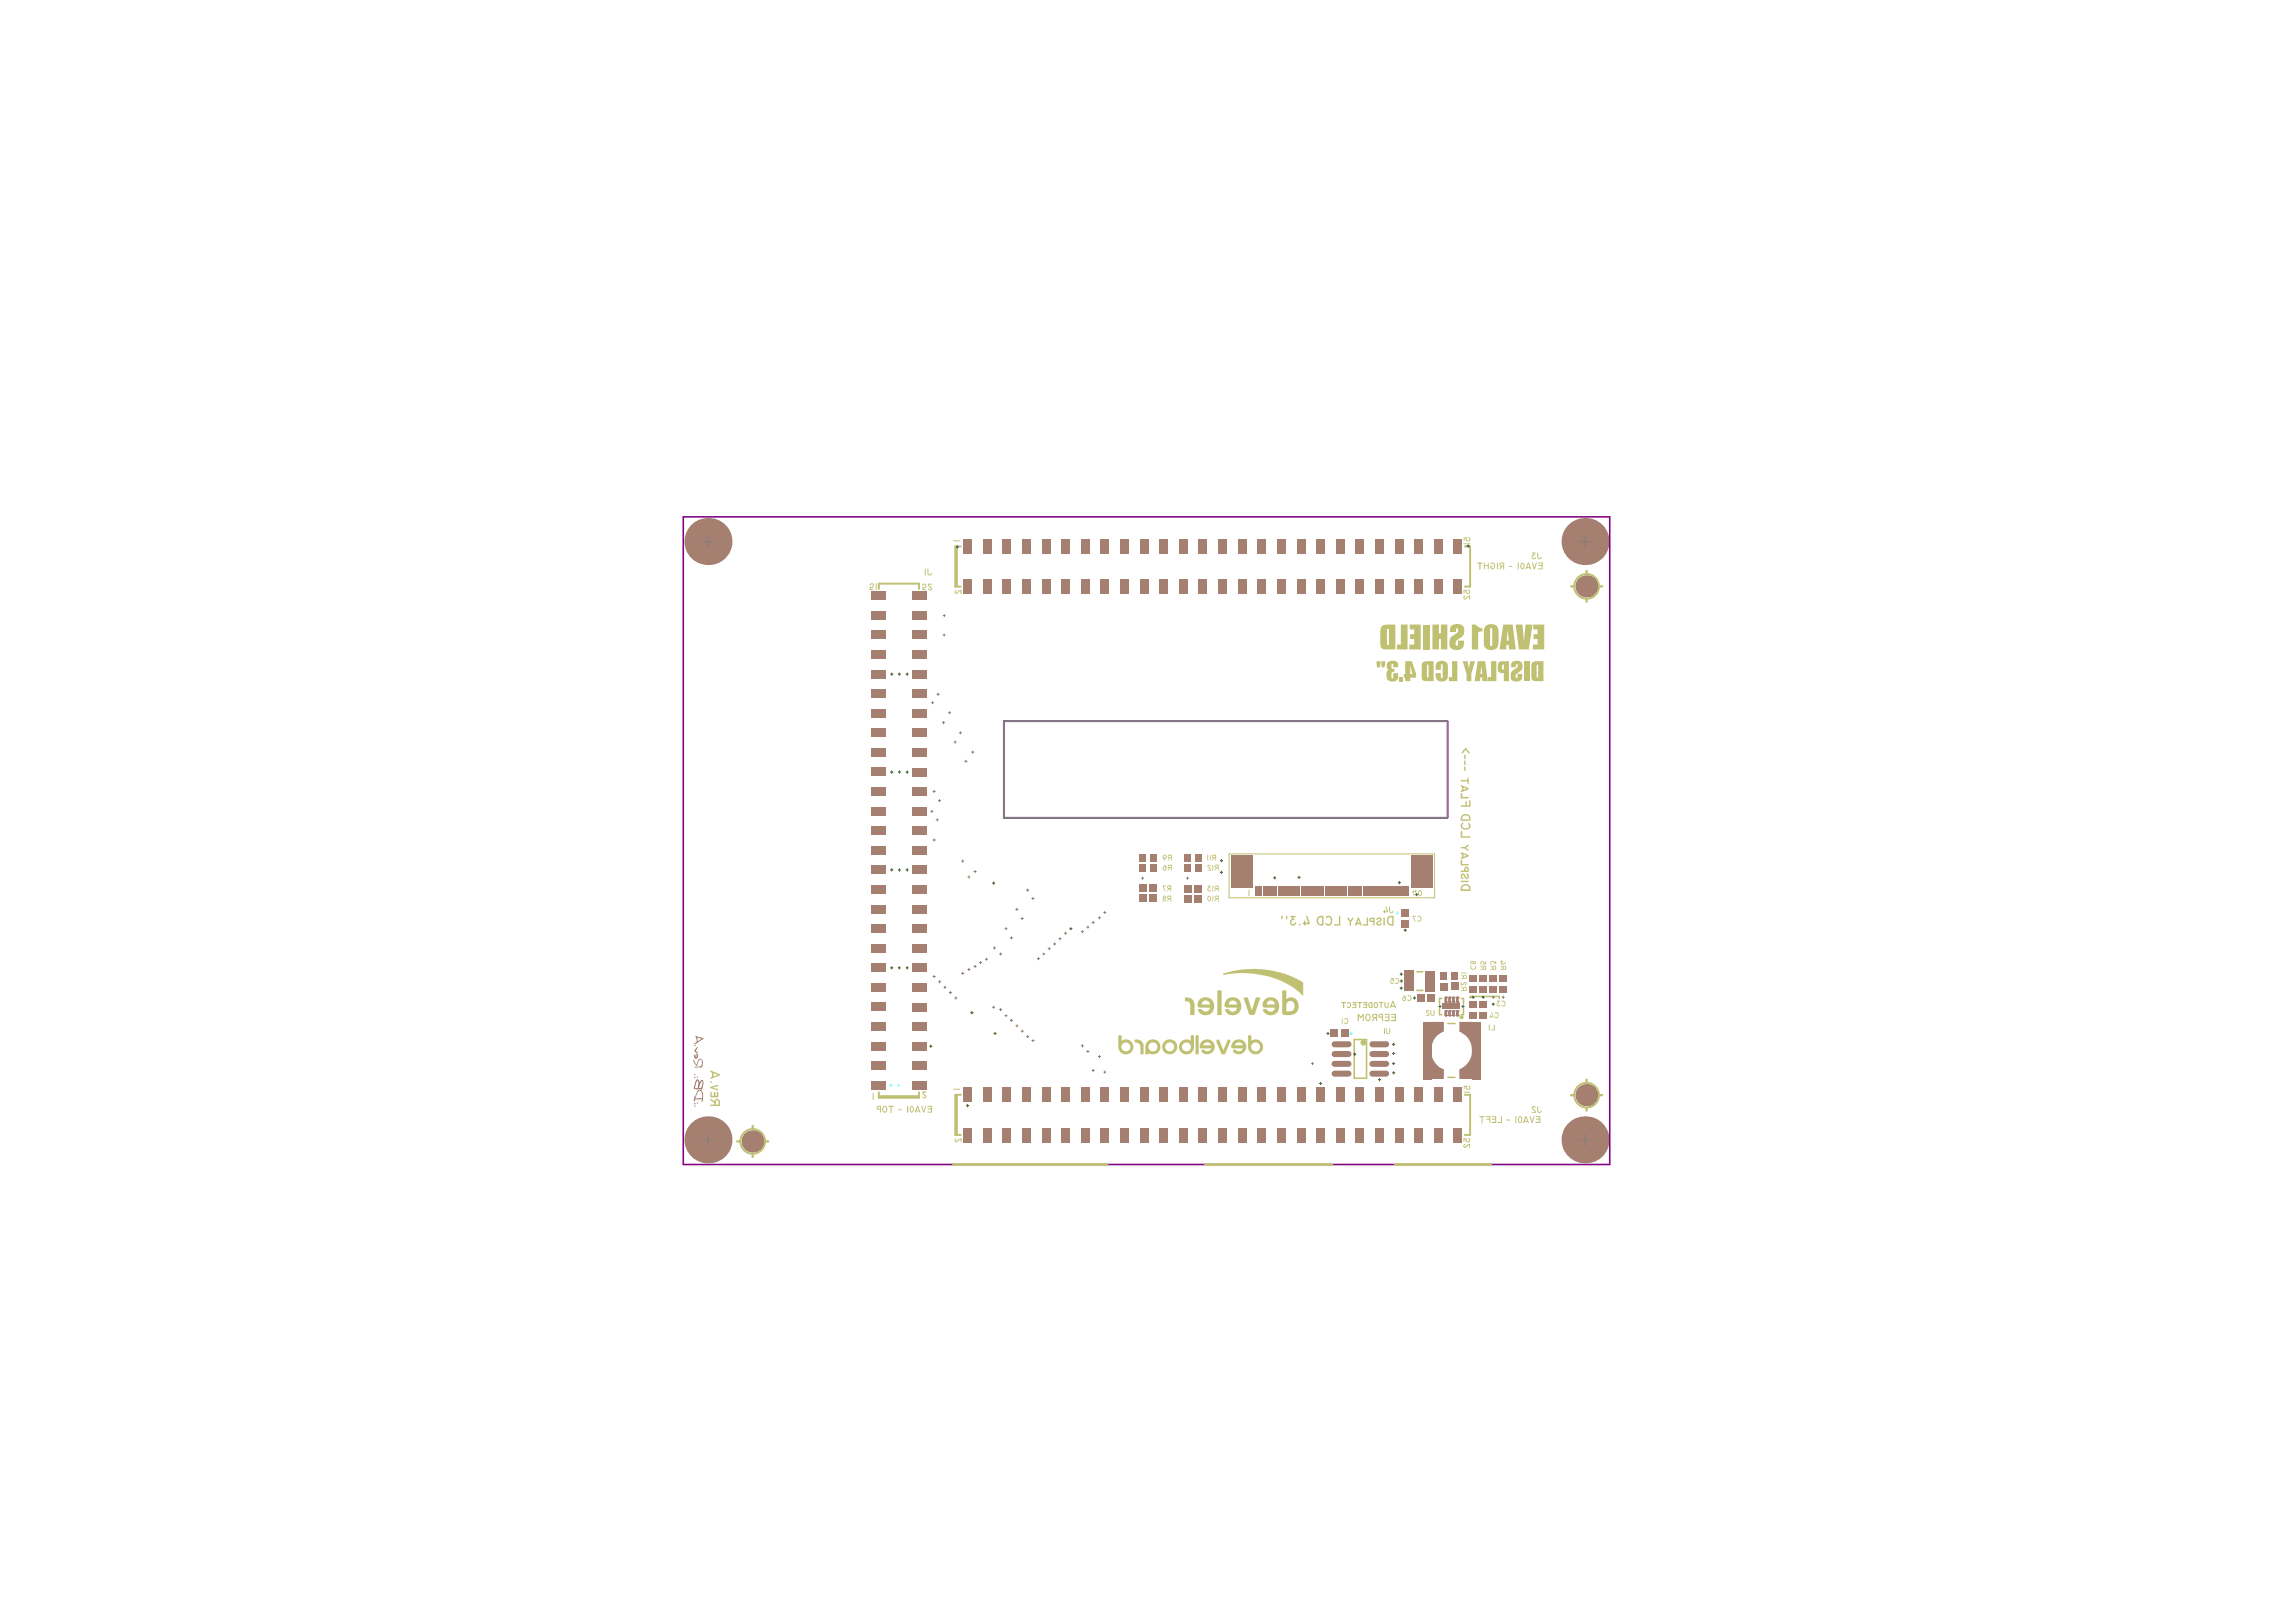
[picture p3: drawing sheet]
<svg xmlns="http://www.w3.org/2000/svg" width="297mm" height="210mm" viewBox="0 0 297 210" stroke-linecap="round" stroke-linejoin="round" font-family="sans-serif">
<g fill="#a57f6f">
<path d="M190.4 135.9h.1v3.7h-1.7v-1.2a2.78 2.78 0 0 0 1.6-2.5z"/>
<path d="M185 135.9h.1a2.82 2.82 0 0 0 1.7 2.5v1.2h-1.8z"/>
<path d="M185.1 132.2h1.7v1.2a2.7 2.7 0 0 0-1.7 2.6h-.1z"/>
<path d="M188.8 132.2h1.7v3.8h-.1a2.83 2.83 0 0 0-.7-1.9l-.9-.6z"/>
</g>
<path d="M129.9 93.3h57.4v12.5h-57.4z" fill="none" stroke="#808080" stroke-width=".13"/>
<g fill="#a57f6f">
<path d="M89.7 137.1l.4 .7 .3-.7a.38 .38 0 0 1 .5 0 .38 .38 0 0 1 0 .5v.4l-.2 .2h-.1v-.1l-.8 .1v-.1l.9-.1 .1-.3v-.4a.2 .2 0 0 0-.2-.2 .2 .2 0 0 0-.2 .2l-.3 .7-.3-.4z"/>
<path d="M90.1 135.6l.2-.1-.2 .3a.18 .18 0 0 0-.1 .2 .18 .18 0 0 0 .2 .2h.1l-.1 .1-.3-.1a.22 .22 0 0 1-.1-.3 .22 .22 0 0 1 .2-.2z"/>
<path d="M90.2 142.8a.08 .08 0 0 0 .1 0 .08 .08 0 0 0-.1 0zM89.8 142.8a.1 .1 0 0 0 .2 0 .1 .1 0 0 0-.2 0z"/>
<path d="M90.3 141.1l-.4 .8v-.1l-.1 .5a.12 .12 0 0 0-.1 .1 .12 .12 0 0 0 .1 .1 .12 .12 0 0 0 .1-.1v-.1l.9-.1-.1 .3 .1 .1 .1-.1v-1.1l-.2-.4zM90 141.4v.2zM90.4 141.2l.2-.1 .2 .2v.9l-.1-.1h-.7l.2-.6z"/>
<path d="M90 139.8l-.2 1.1h.8a.14 .14 0 0 0 .2 .2 .12 .12 0 0 0 .1-.2l.1-.6v-.5h-.2l-.3 .3-.2-.4zM90.8 139.9h.1v.2l-.2 .7h-.2l.1-.5zM90.2 139.9v-.1l.2 .2-.1 .8h-.4z"/>
<path d="M90.1 139.4a.1 .1 0 0 0 .2 0 .1 .1 0 0 0-.2 0zM89.8 139.4a.1 .1 0 0 0 .2 0 .1 .1 0 0 0-.2 0z"/>
<path d="M89.8 136.5v.4a.25 .25 0 0 0 .4 .1 .25 .25 0 0 0 .1-.3 .19 .19 0 0 0 0-.3 .19 .19 0 0 0-.3 .1l-.1 .3zM90.1 136.5h.1l-.1 .3z"/>
<path d="M90 134.1l.1 .7-.3 .3 .1 .1 1.1-.7-.2-.2-.7-.3zM90.2 134.3l.4 .1a.1 .1 0 0 1 .1 0 .1 .1 0 0 1 0 .1 .1 .1 0 0 1-.1 0l-.4 .2z"/>
<circle cx="89.9" cy="143.1" r=".1"/>
<circle cx="89.9" cy="139.1" r=".1"/>
<circle cx="89.9" cy="135.3" r=".09"/>
<circle cx="91.6" cy="147.5" r="3"/>
<circle cx="205.1" cy="147.5" r="3"/>
<circle cx="91.6" cy="70.1" r="3"/>
<circle cx="205.1" cy="70.1" r="3"/>
</g>
<g fill="#a57f6f">
<path d="M124.6 145.9h1.1v1.9h-1.1z" fill-rule="evenodd"/>
<path d="M124.6 75h1.1v1.9h-1.1z" fill-rule="evenodd"/>
<path d="M127.2 145.9h1.1v1.9h-1.1z" fill-rule="evenodd"/>
<path d="M127.2 75h1.1v1.9h-1.1z" fill-rule="evenodd"/>
<path d="M134.8 145.9h1.1v1.9h-1.1z" fill-rule="evenodd"/>
<path d="M134.8 75h1.1v1.9h-1.1z" fill-rule="evenodd"/>
<path d="M137.3 145.9h1.1v1.9h-1.1z" fill-rule="evenodd"/>
<path d="M137.3 75h1.1v1.9h-1.1z" fill-rule="evenodd"/>
<path d="M144.9 145.9h1.1v1.9h-1.1z" fill-rule="evenodd"/>
<path d="M144.9 75h1.1v1.9h-1.1z" fill-rule="evenodd"/>
<path d="M147.5 145.9h1.1v1.9h-1.1z" fill-rule="evenodd"/>
<path d="M147.4 115.8h.9v1h-.9z" fill-rule="evenodd"/>
<path d="M147.4 114.5h.9v1h-.9z" fill-rule="evenodd"/>
<path d="M147.4 111.8h.9v1h-.9z" fill-rule="evenodd"/>
<path d="M147.5 75h1.1v1.9h-1.1z" fill-rule="evenodd"/>
<path d="M148.8 115.8h.9v1h-.9z" fill-rule="evenodd"/>
<path d="M148.8 114.5h.9v1h-.9z" fill-rule="evenodd"/>
<path d="M148.8 111.8h.8v1h-.8z" fill-rule="evenodd"/>
<path d="M153.2 115.8h.9v1h-.9z" fill-rule="evenodd"/>
<path d="M153.2 114.5h.9v1h-.9z" fill-rule="evenodd"/>
<path d="M153.2 111.8h.9v1h-.9z" fill-rule="evenodd"/>
<path d="M155.1 145.9h1.1v1.9h-1.1z" fill-rule="evenodd"/>
<path d="M155.1 75h1.1v1.9h-1.1z" fill-rule="evenodd"/>
<path d="M157.6 145.9h1.1v1.9h-1.1z" fill-rule="evenodd"/>
<path d="M157.6 75h1.1v1.9h-1.1z" fill-rule="evenodd"/>
<path d="M165.2 145.9h1.1v1.9h-1.1z" fill-rule="evenodd"/>
<path d="M165.2 75h1.1v1.9h-1.1z" fill-rule="evenodd"/>
<path d="M167.8 145.9h1.1v1.9h-1.1z" fill-rule="evenodd"/>
<path d="M167.8 75h1.1v1.9h-1.1z" fill-rule="evenodd"/>
<path d="M175.4 145.9h1.1v1.9h-1.1z" fill-rule="evenodd"/>
<path d="M175.4 75h1.1v1.9h-1.1z" fill-rule="evenodd"/>
<path d="M177.9 145.9h1.1v1.9h-1.1z" fill-rule="evenodd"/>
<path d="M177.9 75h1.1v1.9h-1.1z" fill-rule="evenodd"/>
<path d="M181.3 117.7h1v.9h-1z" fill-rule="evenodd"/>
<path d="M183.3 128.7h1v.9h-1z" fill-rule="evenodd"/>
<path d="M185.5 145.9h1.1v1.9h-1.1z" fill-rule="evenodd"/>
<path d="M186.9 130.9l.1-.1 .2 .1v.5l-.1 .1-.2-.1z" fill-rule="evenodd"/>
</g>
<path d="M187 131.4h.1M187 130.8h.1M187.1 131.4h.1M187.1 130.8h.1" fill="none" stroke="#a57f6f" stroke-width=".23"/>
<g fill="#a57f6f">
<path d="M186.3 125.8h.9v1h-.9z" fill-rule="evenodd"/>
<path d="M185.5 75h1.1v1.9h-1.1z" fill-rule="evenodd"/>
<path d="M188.1 145.9h1.1v1.9h-1.1z" fill-rule="evenodd"/>
<path d="M187.3 130.9l.2-.1 .2 .1v.5l-.1 .1-.3-.1z" fill-rule="evenodd"/>
</g>
<path d="M187.5 131.4h.1M187.5 130.8h.1M187.6 131.4h.1M187.6 130.8h.1" fill="none" stroke="#a57f6f" stroke-width=".23"/>
<path d="M187.9 130.9l.1-.1 .2 .1v.5l-.1 .1-.2-.1z" fill-rule="evenodd" fill="#a57f6f"/>
<path d="M188 131.4h.1M188 130.8h.1M188.1 131.4h.1M188.1 130.8h.1" fill="none" stroke="#a57f6f" stroke-width=".23"/>
<path d="M188.4 130.9l.1-.1 .2 .1v.5l-.1 .1-.2-.1z" fill-rule="evenodd" fill="#a57f6f"/>
<path d="M188.5 131.4h.1M188.5 130.8h.1M188.6 131.4h.1M188.6 130.8h.1" fill="none" stroke="#a57f6f" stroke-width=".23"/>
<g fill="#a57f6f">
<path d="M187.7 125.8h.9v1h-.9z" fill-rule="evenodd"/>
<path d="M188.1 75h1.1v1.9h-1.1z" fill-rule="evenodd"/>
<path d="M190.1 126.2h1v.9h-1z" fill-rule="evenodd"/>
<path d="M191.4 126.2h1v.9h-1z" fill-rule="evenodd"/>
<path d="M194 126.2h1v.9h-1z" fill-rule="evenodd"/>
<path d="M124.6 69.8h1.1v1.9h-1.1z" fill-rule="evenodd"/>
<path d="M127.2 69.8h1.1v1.9h-1.1z" fill-rule="evenodd"/>
<path d="M134.8 69.8h1.1v1.9h-1.1z" fill-rule="evenodd"/>
<path d="M137.3 69.8h1.1v1.9h-1.1z" fill-rule="evenodd"/>
<path d="M144.9 69.8h1.1v1.9h-1.1z" fill-rule="evenodd"/>
<path d="M147.4 110.5h.9v1h-.9z" fill-rule="evenodd"/>
<path d="M147.5 69.8h1.1v1.9h-1.1z" fill-rule="evenodd"/>
<path d="M148.8 110.5h.9v1h-.9z" fill-rule="evenodd"/>
<path d="M153.2 110.5h.9v1h-.9z" fill-rule="evenodd"/>
<path d="M155.1 69.8h1.1v1.9h-1.1z" fill-rule="evenodd"/>
<path d="M157.6 69.8h1.1v1.9h-1.1z" fill-rule="evenodd"/>
<path d="M162.4 114.6h.4v1.3h-.4z" fill-rule="evenodd"/>
<path d="M163.4 114.6h.4v1.3h-.4z" fill-rule="evenodd"/>
<path d="M163.9 114.6h.4v1.3h-.4z" fill-rule="evenodd"/>
<path d="M164.4 114.6h.4v1.3h-.4z" fill-rule="evenodd"/>
<path d="M166.4 114.6h.3v1.3h-.3z" fill-rule="evenodd"/>
<path d="M165.9 114.6h.4v1.3h-.4z" fill-rule="evenodd"/>
<path d="M165.4 114.6h.4v1.3h-.4z" fill-rule="evenodd"/>
<path d="M165.2 69.8h1.1v1.9h-1.1z" fill-rule="evenodd"/>
<path d="M168.3 114.6h.5v1.3h-.5z" fill-rule="evenodd"/>
<path d="M167.9 114.6h.3v1.3h-.3z" fill-rule="evenodd"/>
<path d="M167.4 114.6h.4v1.3h-.4z" fill-rule="evenodd"/>
<path d="M167.8 69.8h1.1v1.9h-1.1z" fill-rule="evenodd"/>
<path d="M170.4 114.6h.4v1.3h-.4z" fill-rule="evenodd"/>
<path d="M169.8 114.6h.4v1.3h-.4z" fill-rule="evenodd"/>
<path d="M169.4 114.6h.4v1.3h-.4z" fill-rule="evenodd"/>
<path d="M172.2 133.2h.9v1h-.9z" fill-rule="evenodd"/>
<path d="M171.4 114.6h.3v1.3h-.3z" fill-rule="evenodd"/>
<path d="M172.4 114.6h.4v1.3h-.4z" fill-rule="evenodd"/>
<path d="M171.8 114.6h.5v1.3h-.5z" fill-rule="evenodd"/>
<path d="M173.5 133.2h1v1.1h-1z" fill-rule="evenodd"/>
<path d="M173.3 114.6h.5v1.3h-.5z" fill-rule="evenodd"/>
<path d="M173.9 114.6h.4v1.3h-.4z" fill-rule="evenodd"/>
<path d="M174.4 114.6h.3v1.3h-.3z" fill-rule="evenodd"/>
<path d="M175.3 114.6h.5v1.3h-.5z" fill-rule="evenodd"/>
<path d="M175.9 114.6h.3v1.3h-.3z" fill-rule="evenodd"/>
<path d="M176.3 114.6h.4v1.3h-.4z" fill-rule="evenodd"/>
<path d="M175.4 69.8h1.1v1.9h-1.1z" fill-rule="evenodd"/>
<path d="M177.4 114.6h.3v1.3h-.3z" fill-rule="evenodd"/>
<path d="M177.8 114.6h.4v1.3h-.4z" fill-rule="evenodd"/>
<path d="M178.3 114.6h.4v1.3h-.4z" fill-rule="evenodd"/>
<path d="M177.9 69.8h1.1v1.9h-1.1z" fill-rule="evenodd"/>
<path d="M180.3 114.6h.5v1.3h-.5z" fill-rule="evenodd"/>
<path d="M179.3 114.6h.4v1.3h-.4z" fill-rule="evenodd"/>
<path d="M179.8 114.6h.4v1.3h-.4z" fill-rule="evenodd"/>
<path d="M181.7 125.6h1.2v2.7h-1.2z" fill-rule="evenodd"/>
<path d="M181.3 119.1h1v.9h-1z" fill-rule="evenodd"/>
<path d="M181.3 114.6h.4v1.3h-.4z" fill-rule="evenodd"/>
<path d="M181.8 114.6h.4v1.3h-.4z" fill-rule="evenodd"/>
<path d="M186.9 129.1l.1-.1 .2 .1v.6l-.1 .1-.2-.1z" fill-rule="evenodd"/>
</g>
<path d="M187 129.7h.1M187 129.1h.1M187.1 129.7h.1M187.1 129.1h.1" fill="none" stroke="#a57f6f" stroke-width=".23"/>
<g fill="#a57f6f">
<path d="M186.3 127.2h.9v1h-.9z" fill-rule="evenodd"/>
<path d="M185.5 69.8h1.1v1.9h-1.1z" fill-rule="evenodd"/>
<path d="M188.4 129.1l.1-.1 .2 .1v.6l-.1 .1-.2-.1z" fill-rule="evenodd"/>
</g>
<path d="M188.5 129.7h.1M188.5 129.1h.1M188.6 129.7h.1M188.6 129.1h.1" fill="none" stroke="#a57f6f" stroke-width=".23"/>
<path d="M187.9 129.1l.1-.1 .2 .1v.6l-.1 .1-.2-.1z" fill-rule="evenodd" fill="#a57f6f"/>
<path d="M188 129.7h.1M188 129.1h.1M188.1 129.7h.1M188.1 129.1h.1" fill="none" stroke="#a57f6f" stroke-width=".23"/>
<path d="M187.5 129l.2 .1v.6l-.1 .1-.3-.1v-.6z" fill-rule="evenodd" fill="#a57f6f"/>
<path d="M187.5 129.7h.1M187.5 129.1h.1M187.6 129.7h.1M187.6 129.1h.1" fill="none" stroke="#a57f6f" stroke-width=".23"/>
<g fill="#a57f6f">
<path d="M187.7 127.2h.9v1h-.9z" fill-rule="evenodd"/>
<path d="M188.1 69.8h1.1v1.9h-1.1z" fill-rule="evenodd"/>
<path d="M190.1 130.9h1v.9h-1z" fill-rule="evenodd"/>
<path d="M190.1 129.5h1v.9h-1z" fill-rule="evenodd"/>
<path d="M190.1 127.6h1v.9h-1z" fill-rule="evenodd"/>
<path d="M191.4 130.9h1v.9h-1z" fill-rule="evenodd"/>
<path d="M191.4 129.5h1v.9h-1z" fill-rule="evenodd"/>
<path d="M191.4 127.6h1v.9h-1z" fill-rule="evenodd"/>
<path d="M194 127.6h1v.9h-1z" fill-rule="evenodd"/>
<path d="M124.6 140.7h1.1v1.9h-1.1z" fill-rule="evenodd"/>
<path d="M127.2 140.7h1.1v1.9h-1.1z" fill-rule="evenodd"/>
<path d="M134.8 140.7h1.1v1.9h-1.1z" fill-rule="evenodd"/>
<path d="M137.3 140.7h1.1v1.9h-1.1z" fill-rule="evenodd"/>
<path d="M144.9 140.7h1.1v1.9h-1.1z" fill-rule="evenodd"/>
<path d="M147.5 140.7h1.1v1.9h-1.1z" fill-rule="evenodd"/>
<path d="M155.1 140.7h1.1v1.9h-1.1z" fill-rule="evenodd"/>
<path d="M157.6 140.7h1.1v1.9h-1.1z" fill-rule="evenodd"/>
<path d="M165.2 140.7h1.1v1.9h-1.1z" fill-rule="evenodd"/>
<path d="M167.8 140.7h1.1v1.9h-1.1z" fill-rule="evenodd"/>
<path d="M175.4 140.7h1.1v1.9h-1.1z" fill-rule="evenodd"/>
<path d="M177.9 140.7h1.1v1.9h-1.1z" fill-rule="evenodd"/>
<path d="M185.5 140.7h1.1v1.9h-1.1z" fill-rule="evenodd"/>
<path d="M188.1 140.7h1.1v1.9h-1.1z" fill-rule="evenodd"/>
<path d="M184.1 132.2h1v7.4h-1z" fill-rule="evenodd"/>
<path d="M112.8 139.9h1.9v1.1h-1.9z" fill-rule="evenodd"/>
<path d="M112.8 132.3h1.9v1.1h-1.9z" fill-rule="evenodd"/>
<path d="M112.8 129.8h1.9v1.1h-1.9z" fill-rule="evenodd"/>
<path d="M112.8 122.2h1.9v1.1h-1.9z" fill-rule="evenodd"/>
<path d="M112.8 119.6h1.9v1.1h-1.9z" fill-rule="evenodd"/>
<path d="M112.8 112h1.9v1.1h-1.9z" fill-rule="evenodd"/>
<path d="M112.8 109.5h1.9v1.1h-1.9z" fill-rule="evenodd"/>
<path d="M112.8 101.9h1.9v1.1h-1.9z" fill-rule="evenodd"/>
<path d="M112.8 99.4h1.9v1h-1.9z" fill-rule="evenodd"/>
<path d="M112.8 91.7h1.9v1.1h-1.9z" fill-rule="evenodd"/>
<path d="M112.8 89.2h1.9v1.1h-1.9z" fill-rule="evenodd"/>
<path d="M112.8 81.6h1.9v1.1h-1.9z" fill-rule="evenodd"/>
<path d="M112.8 79.1h1.9v1.1h-1.9z" fill-rule="evenodd"/>
<path d="M129.7 145.9h1.1v1.9h-1.1z" fill-rule="evenodd"/>
<path d="M132.2 145.9h1.2v1.9h-1.2z" fill-rule="evenodd"/>
<path d="M129.7 75h1.1v1.9h-1.1z" fill-rule="evenodd"/>
<path d="M132.2 75h1.2v1.9h-1.2z" fill-rule="evenodd"/>
<path d="M142.4 145.9h1.1v1.9h-1.1z" fill-rule="evenodd"/>
<path d="M139.9 145.9h1.1v1.9h-1.1z" fill-rule="evenodd"/>
<path d="M142.4 75h1.1v1.9h-1.1z" fill-rule="evenodd"/>
<path d="M139.9 75h1.1v1.9h-1.1z" fill-rule="evenodd"/>
<path d="M150 145.9h1.1v1.9h-1.1z" fill-rule="evenodd"/>
<path d="M150 75h1.1v1.9h-1.1z" fill-rule="evenodd"/>
<path d="M152.5 145.9h1.2v1.9h-1.2z" fill-rule="evenodd"/>
<path d="M154.6 115.8h.9v1h-.9z" fill-rule="evenodd"/>
<path d="M154.6 114.5h.9v1h-.9z" fill-rule="evenodd"/>
<path d="M154.6 111.8h.9v1h-.9z" fill-rule="evenodd"/>
<path d="M152.5 75h1.2v1.9h-1.2z" fill-rule="evenodd"/>
<path d="M160.2 145.9h1.1v1.9h-1.1z" fill-rule="evenodd"/>
<path d="M162.7 145.9h1.1v1.9h-1.1z" fill-rule="evenodd"/>
<path d="M160.2 75h1.1v1.9h-1.1z" fill-rule="evenodd"/>
<path d="M162.7 75h1.1v1.9h-1.1z" fill-rule="evenodd"/>
<path d="M170.3 145.9h1.1v1.9h-1.1z" fill-rule="evenodd"/>
<path d="M172.8 145.9h1.2v1.9h-1.2z" fill-rule="evenodd"/>
</g>
<path d="M172.7 138.9h1.8M172.7 136.4h1.8M172.7 135.1h1.8" fill="none" stroke="#a57f6f" stroke-width=".79"/>
<g fill="#a57f6f">
<path d="M170.3 75h1.1v1.9h-1.1z" fill-rule="evenodd"/>
<path d="M172.8 75h1.2v1.9h-1.2z" fill-rule="evenodd"/>
<path d="M180.4 145.9h1.2v1.9h-1.2z" fill-rule="evenodd"/>
<path d="M183 145.9h1.1v1.9h-1.1z" fill-rule="evenodd"/>
</g>
<path d="M177.6 138.9h1.7M177.6 136.4h1.7M177.6 135.1h1.7" fill="none" stroke="#a57f6f" stroke-width=".79"/>
<g fill="#a57f6f">
<path d="M180.4 75h1.2v1.9h-1.2z" fill-rule="evenodd"/>
<path d="M183 75h1.1v1.9h-1.1z" fill-rule="evenodd"/>
<path d="M186.7 129.9h2.2v.7h-2.2z" fill-rule="evenodd"/>
<path d="M184.7 128.7h.9v.9h-.9z" fill-rule="evenodd"/>
<path d="M192.7 126.2h1v.9h-1z" fill-rule="evenodd"/>
<path d="M112.8 134.8h1.9v1.1h-1.9z" fill-rule="evenodd"/>
<path d="M112.8 137.4h1.9v1.1h-1.9z" fill-rule="evenodd"/>
<path d="M112.8 124.7h1.9v1.1h-1.9z" fill-rule="evenodd"/>
<path d="M112.8 127.2h1.9v1.1h-1.9z" fill-rule="evenodd"/>
<path d="M112.8 117.1h1.9v1.1h-1.9z" fill-rule="evenodd"/>
<path d="M112.8 114.6h1.9v1h-1.9z" fill-rule="evenodd"/>
<path d="M112.8 107h1.9v1h-1.9z" fill-rule="evenodd"/>
<path d="M112.8 104.4h1.9v1.1h-1.9z" fill-rule="evenodd"/>
<path d="M112.8 96.8h1.9v1.1h-1.9z" fill-rule="evenodd"/>
<path d="M112.8 94.3h1.9v1.1h-1.9z" fill-rule="evenodd"/>
<path d="M112.8 86.7h1.9v1.1h-1.9z" fill-rule="evenodd"/>
<path d="M112.8 84.1h1.9v1.1h-1.9z" fill-rule="evenodd"/>
<path d="M112.8 76.5h1.9v1.1h-1.9z" fill-rule="evenodd"/>
<path d="M132.2 69.8h1.2v1.9h-1.2z" fill-rule="evenodd"/>
<path d="M129.7 69.8h1.1v1.9h-1.1z" fill-rule="evenodd"/>
<path d="M142.4 69.8h1.1v1.9h-1.1z" fill-rule="evenodd"/>
<path d="M139.9 69.8h1.1v1.9h-1.1z" fill-rule="evenodd"/>
<path d="M150 69.8h1.1v1.9h-1.1z" fill-rule="evenodd"/>
<path d="M154.6 110.5h.9v1h-.9z" fill-rule="evenodd"/>
<path d="M152.5 69.8h1.2v1.9h-1.2z" fill-rule="evenodd"/>
<path d="M162.9 114.6h.4v1.3h-.4z" fill-rule="evenodd"/>
<path d="M164.9 114.6h.4v1.3h-.4z" fill-rule="evenodd"/>
<path d="M166.8 114.6h.5v1.3h-.5z" fill-rule="evenodd"/>
<path d="M160.2 69.8h1.1v1.9h-1.1z" fill-rule="evenodd"/>
<path d="M162.7 69.8h1.1v1.9h-1.1z" fill-rule="evenodd"/>
</g>
<path d="M172.7 137.7h1.8" fill="none" stroke="#a57f6f" stroke-width=".79"/>
<g fill="#a57f6f">
<path d="M170.9 114.6h.4v1.3h-.4z" fill-rule="evenodd"/>
<path d="M168.9 114.6h.4v1.3h-.4z" fill-rule="evenodd"/>
<path d="M172.9 114.6h.3v1.3h-.3z" fill-rule="evenodd"/>
<path d="M174.8 114.6h.4v1.3h-.4z" fill-rule="evenodd"/>
<path d="M170.3 69.8h1.1v1.9h-1.1z" fill-rule="evenodd"/>
<path d="M172.8 69.8h1.2v1.9h-1.2z" fill-rule="evenodd"/>
</g>
<path d="M177.6 137.7h1.7" fill="none" stroke="#a57f6f" stroke-width=".79"/>
<g fill="#a57f6f">
<path d="M180.9 114.6h.3v1.3h-.3z" fill-rule="evenodd"/>
<path d="M176.8 114.6h.5v1.3h-.5z" fill-rule="evenodd"/>
<path d="M178.8 114.6h.5v1.3h-.5z" fill-rule="evenodd"/>
<path d="M180.4 69.8h1.2v1.9h-1.2z" fill-rule="evenodd"/>
<path d="M183 69.8h1.1v1.9h-1.1z" fill-rule="evenodd"/>
<path d="M184.4 125.6h1.2v2.7h-1.2z" fill-rule="evenodd"/>
<path d="M192.7 127.6h1v.9h-1z" fill-rule="evenodd"/>
<path d="M132.2 140.7h1.2v1.9h-1.2z" fill-rule="evenodd"/>
<path d="M129.7 140.7h1.1v1.9h-1.1z" fill-rule="evenodd"/>
<path d="M142.4 140.7h1.1v1.9h-1.1z" fill-rule="evenodd"/>
<path d="M139.9 140.7h1.1v1.9h-1.1z" fill-rule="evenodd"/>
<path d="M150 140.7h1.1v1.9h-1.1z" fill-rule="evenodd"/>
<path d="M152.5 140.7h1.2v1.9h-1.2z" fill-rule="evenodd"/>
<path d="M160.2 140.7h1.1v1.9h-1.1z" fill-rule="evenodd"/>
<path d="M162.7 140.7h1.1v1.9h-1.1z" fill-rule="evenodd"/>
<path d="M170.3 140.7h1.1v1.9h-1.1z" fill-rule="evenodd"/>
<path d="M172.8 140.7h1.2v1.9h-1.2z" fill-rule="evenodd"/>
<path d="M180.4 140.7h1.2v1.9h-1.2z" fill-rule="evenodd"/>
<path d="M183 140.7h1.1v1.9h-1.1z" fill-rule="evenodd"/>
<path d="M190.4 132.2h1.1v7.4h-1.1z" fill-rule="evenodd"/>
<path d="M118 139.9h1.9v1.1h-1.9z" fill-rule="evenodd"/>
<path d="M118 132.3h1.9v1.1h-1.9z" fill-rule="evenodd"/>
<path d="M118 129.8h1.9v1.1h-1.9z" fill-rule="evenodd"/>
<path d="M118 122.2h1.9v1.1h-1.9z" fill-rule="evenodd"/>
<path d="M118 119.6h1.9v1.1h-1.9z" fill-rule="evenodd"/>
<path d="M118 112h1.9v1.1h-1.9z" fill-rule="evenodd"/>
<path d="M118 109.5h1.9v1.1h-1.9z" fill-rule="evenodd"/>
<path d="M118 101.9h1.9v1.1h-1.9z" fill-rule="evenodd"/>
<path d="M118 99.4h1.9v1.1h-1.9z" fill-rule="evenodd"/>
<path d="M118 91.7h1.9v1.2h-1.9z" fill-rule="evenodd"/>
<path d="M118 89.2h1.9v1.1h-1.9z" fill-rule="evenodd"/>
<path d="M118 81.6h1.9v1.1h-1.9z" fill-rule="evenodd"/>
<path d="M118 79.1h1.9v1.1h-1.9z" fill-rule="evenodd"/>
<path d="M118 137.4h1.9v1.1h-1.9z" fill-rule="evenodd"/>
<path d="M118 134.8h1.9v1.1h-1.9z" fill-rule="evenodd"/>
<path d="M118 124.7h1.9v1.1h-1.9z" fill-rule="evenodd"/>
<path d="M118 127.2h1.9v1.1h-1.9z" fill-rule="evenodd"/>
<path d="M118 117.1h1.9v1.1h-1.9z" fill-rule="evenodd"/>
<path d="M118 114.6h1.9v1.1h-1.9z" fill-rule="evenodd"/>
<path d="M118 107h1.9v1.1h-1.9z" fill-rule="evenodd"/>
<path d="M118 104.4h1.9v1.1h-1.9z" fill-rule="evenodd"/>
<path d="M118 96.8h1.9v1.1h-1.9z" fill-rule="evenodd"/>
<path d="M118 94.3h1.9v1.1h-1.9z" fill-rule="evenodd"/>
<path d="M118 86.7h1.9v1.1h-1.9z" fill-rule="evenodd"/>
<path d="M118 84.1h1.9v1.2h-1.9z" fill-rule="evenodd"/>
<path d="M118 76.5h1.9v1.2h-1.9z" fill-rule="evenodd"/>
<path d="M159.2 110.7h2.8v4.2h-2.8z" fill-rule="evenodd"/>
<path d="M182.6 110.7h2.8v4.2h-2.8z" fill-rule="evenodd"/>
</g>
<g fill="#a57f6f">
<circle cx="97.4" cy="147.7" r="1.45"/>
<circle cx="205.3" cy="141.7" r="1.45"/>
<circle cx="205.3" cy="75.9" r="1.45"/>
</g>
<path d="M129.9 93.3h57.4v12.5h-57.4z" fill="none" stroke="#808080" stroke-width=".13"/>
<path d="M88.4 66.9h119.9v83.8h-119.9zM129.9 93.3h57.4v12.5h-57.4z" fill="none" stroke="#800080" stroke-width=".2"/>
<path d="M158.2 126l2.3-.5 1.7-.1 1.6 .1 1.9 .4 1.5 .5 1.4 .8v1.7l-.8-.8-.8-.5-1.1-.6-1.6-.6-1.2-.3-1.8-.2-2.2 .1-.8 .2z" fill="#c0c073"/>
<path d="M129.9 93.3h57.4v12.5h-57.4z" fill="none" stroke="#808080" stroke-width=".13"/>
<path d="M203.3 75.9h.3M205.3 73.9v.3M205.3 77.6v.3M207 75.9h.3M205.3 139.7v.3M95.4 147.7h.3M97.4 145.7v.3M97.4 149.4v.3M99.1 147.7h.3M203.3 141.7h.3M205.3 143.4v.3M207 141.7h.3" fill="none" stroke="#c0c073" stroke-width=".3"/>
<path d="M113.7 76.2v-.7h5.2v.7M123.8 70.7v5.2M124.3 70.7h-.7v5.2h.7M189.5 70.7h.7v5.2h-.7M113.7 141.3v.8h5.2v-.8M113.7 141.9h5.2M123.8 141.7v5.2M124.3 141.7h-.7v5.2h.7M189.5 141.7h.7v5.2h-.7" fill="none" stroke="#c0c073" stroke-width=".25"/>
<path d="M175.2 134.5h1.6v5h-1.6zM183.3 128.2h.8M183.3 125.8h.8M186.2 130.5v.8h.3M186.5 129.2h-.3v.8M187.3 139.4h.9M187.3 132.5h.9M189 129.2h.3v.8M189.3 130.5v.8h-.3M190.2 129.2v-.2h3.8v.3" fill="none" stroke="#c0c073" stroke-width=".2"/>
<path d="M159 110.5h26.6v5.7h-26.6z" fill="none" stroke="#c0c073" stroke-width=".13"/>
<path d="M123.4 150.7h19.8M155.9 150.7h16.4M180.5 150.7h12.4" fill="none" stroke="#c0c073" stroke-width=".36"/>
<g fill="#c0c073">
<path d="M112.6 75.6l.3-.1 .2 .2-.1 .3-.3 .1v.1h.3v.2h-.5v-.5h.1a.18 .18 0 0 0 .3 .1 .18 .18 0 0 0 0-.3 .18 .18 0 0 0-.3 0v.1l-.1-.1z"/>
<path d="M113.3 75.5h.1v.9l-.1-.1z"/>
<path d="M123.3 140.9h.9v.1h-.9z"/>
<path d="M123.3 70l.9-.1v.1l-.9 .1z"/>
<path d="M180.5 126.7l.3-.1 .2 .3v.3l-.3 .2a.14 .14 0 0 1-.2-.1 .14 .14 0 0 1 0-.2l.3 .1 .1-.3-.1-.2-.3 .1z"/>
<path d="M179.9 126.6h.4v.4a.16 .16 0 0 0-.2-.1 .16 .16 0 0 0-.1 .2 .16 .16 0 0 0 .2 .1l.1-.1-.1 .2h-.2l-.1-.1v-.3l.3-.1v-.1h-.3z"/>
<path d="M182.1 128.9l.3-.1 .2 .3v.3l-.3 .2a.14 .14 0 0 1-.2-.1 .14 .14 0 0 1 0-.2l.3 .1 .1-.3-.1-.2-.3 .1z"/>
<path d="M190.2 125.1l.2-.2-.1 .4 .3 .1 .3-.1-.1-.3h.1l.1 .3-.3 .2h-.3l-.2-.2z"/>
<path d="M191.5 124.5l.3-.2 .2 .2v.2h.1v-.3h.1l.1 .4h-.4v-.1a.17 .17 0 0 0 0-.2 .17 .17 0 0 0-.3 .1 .17 .17 0 0 0 .2 .2l-.2-.1z"/>
<path d="M194.1 124.4l.2-.1v.1h.2v.1h-.2v.2l.5-.2 .1 .1-.7 .2z"/>
<path d="M112.9 141.5h.1v.8h-.1z"/>
<path d="M119.3 141.2l.5 .1v.1h-.3l.4 .5-.2 .2h-.1a.14 .14 0 0 1-.2 0 .14 .14 0 0 1 0-.2 .14 .14 0 0 0 .2 .1 .14 .14 0 0 0 .1-.1 .14 .14 0 0 0-.1-.1l-.2-.3z"/>
<path d="M161.5 115.2h.1v.8h-.1z"/>
<path d="M174 131.8l.1-.1 .2 .1 .1 .4-.1 .3h-.4v-.2l.3 .1 .1-.3a.22 .22 0 0 0-.1-.2 .22 .22 0 0 0-.3 0z"/>
<path d="M173.6 131.8h.1v.7h-.1z"/>
<path d="M194.3 129.6l.3-.1 .1 .1 .1 .2-.1 .3a.26 .26 0 0 1-.2 .2 .26 .26 0 0 1-.3-.2h.4l.1-.2a.21 .21 0 0 0-.2-.3 .21 .21 0 0 0-.2 .1z"/>
<path d="M193.6 129.5h.4v.1h-.2l.2 .2h-.1a.17 .17 0 0 0-.2 .1 .17 .17 0 0 0 .1 .2 .17 .17 0 0 0 .2-.1l.1 .1-.1 .1h-.3l-.1-.4 .2-.1z"/>
<path d="M120 73.6h.1v.6a.17 .17 0 0 0 .2 .2 .17 .17 0 0 0 .1-.2 .11 .11 0 0 1 .2 0 .11 .11 0 0 1-.1 .2l-.2 .1-.2-.1z"/>
<path d="M119.6 73.6h.2v.9l-.2-.1z"/>
<path d="M150.4 114.6h.5l-.4 .1 .3 .6h-.1z"/>
<path d="M156.9 115.9h.1v.8h-.1z"/>
<path d="M156.9 111.9h.1v.8h-.1z"/>
<path d="M156.2 112l.1-.1h.2l.1 .1-.1 .1a.11 .11 0 0 0 0-.1 .11 .11 0 0 0-.2 .1 .11 .11 0 0 0 .1 .1l.2 .2 .1 .3-.5-.1h.3l-.3-.4z"/>
<path d="M183.4 118.6l.1-.1 .3 .1 .1 .2-.1 .4-.2 .1a.15 .15 0 0 1-.2 0 .15 .15 0 0 1 0-.2 .25 .25 0 0 0 .4-.1 .25 .25 0 0 0-.1-.3h-.3z"/>
<path d="M182.8 118.6h.4h-.3l.2 .7z"/>
<path d="M189.4 140.5l.4 .1a.18 .18 0 0 0-.1 .2 .18 .18 0 0 0 .3 .1 .18 .18 0 0 0 .1-.2l-.2-.1 .1-.1 .2 .2v.2l-.1 .1h-.4v-.4h-.2v.4h-.1z"/>
<path d="M189.4 141.3h.8v.1h-.8z"/>
<path d="M185.1 130.7h.1v.5a.15 .15 0 0 0 .1 .2 .15 .15 0 0 0 .2-.2v-.5h.1v.5l-.2 .3-.3-.2z"/>
<path d="M184.5 130.8l.2-.1a.15 .15 0 0 1 .1 0 .15 .15 0 0 1 0 .2 .12 .12 0 0 0-.1-.1 .12 .12 0 0 0-.1 .2l.2 .1 .1 .3h-.4v-.1h.3l-.3-.3z"/>
<path d="M189 125.9h.7v.1h-.7z"/>
<path d="M189.4 69.5l.4 .1a.18 .18 0 0 0-.1 .2 .18 .18 0 0 0 .3 .1 .18 .18 0 0 0 .1-.2l-.2-.1 .1-.1 .2 .2v.2l-.1 .2-.4-.1v-.3h-.2v.3h-.1z"/>
<path d="M189.4 70.3h.8v.1h-.8z"/>
<path d="M193.3 132.6h.1v.7h-.5v-.1h.4z"/>
<path d="M192.6 132.6h.1v.8l-.1-.1z"/>
<path d="M192.8 124.4l.4-.1 .1 .2 .3-.1-.1 .4-.1-.1v-.1l-.2 .1a.16 .16 0 0 0-.1-.2 .16 .16 0 0 0-.2 .1 .16 .16 0 0 0 .2 .2h-.1l-.2-.1z"/>
<path d="M198.9 71.5h.1v.6a.18 .18 0 0 0 .2 .2 .18 .18 0 0 0 .2-.2 .18 .18 0 0 1 0 .2 .18 .18 0 0 1-.2 .1l-.2-.1-.1-.1z"/>
<path d="M198.2 71.5h.5v.1h-.3l.2 .2-.1 .1a.2 .2 0 0 0-.2 .1 .2 .2 0 0 0 .1 .3 .2 .2 0 0 0 .3-.2 .28 .28 0 0 1-.4 .3 .28 .28 0 0 1-.1-.5l.2-.1z"/>
<path d="M123.5 147.4l.2-.1 .1 .1a.14 .14 0 0 0-.2 .2 .13 .13 0 0 0 .2 .1 .13 .13 0 0 0 .1-.2l.2-.2h.3v.5h-.1v-.4l-.4 .4h-.3l-.1-.1z"/>
<path d="M123.5 76.5l.2-.1 .1 .1a.13 .13 0 0 0-.2 .1 .13 .13 0 0 0 .2 .1 .13 .13 0 0 0 .1-.1l.2-.2 .3-.1v.5h-.2v-.3l-.3 .3h-.3l-.1-.1z"/>
<path d="M156.9 114.6h.1v.8h-.1z"/>
<path d="M156.2 114.6h.4v.1h-.2l.1 .2a.17 .17 0 0 0-.2 .2 .17 .17 0 0 0 .2 .2l.1-.2a.12 .12 0 0 1 0 .2 .12 .12 0 0 1-.1 .1l-.3-.2v-.2l.2-.2z"/>
<path d="M156.5 110.6h.1v.8h-.1z"/>
<path d="M156.2 110.6h.1v.8l-.1-.1z"/>
<path d="M179.3 133.1h.1v.4a.16 .16 0 0 0 .2 .2 .16 .16 0 0 0 .1-.1v-.5h.2l-.1 .6-.3 .1-.2-.2z"/>
<path d="M179.1 133.1h.1l-.1 .7z"/>
<path d="M179.7 117.3h.1l.1 .7a.2 .2 0 0 0 .3-.1 .18 .18 0 0 1 .1 .2 .18 .18 0 0 1-.3 .1h-.1l-.2-.2z"/>
<path d="M179.2 117.3h.2l.2 .8h-.4v.1h-.1l-.2-.2 .2-.1v-.2h.1v.2h.2z"/>
<path d="M182.7 115.3h.4l.1-.2 .1 .2-.1 .1v.2h-.1v-.2h-.3l.2 .6z"/>
<path d="M189.3 147.3h.5v.1a.17 .17 0 0 0-.1 .2 .17 .17 0 0 0 .3 .1 .17 .17 0 0 0 0-.3h-.1a.15 .15 0 0 1 .2-.1 .15 .15 0 0 1 .1 .2v.2l-.3 .1-.3-.1v-.3h-.1v.3l-.1 .1z"/>
<path d="M189.4 148.1l.1-.1 .1 .2a.13 .13 0 0 0-.2 .1 .13 .13 0 0 0 .2 .1 .13 .13 0 0 0 .1-.1l.2-.2 .3-.1v.5h-.1v-.3l-.3 .2a.25 .25 0 0 1-.4 .1 .25 .25 0 0 1 0-.4z"/>
<path d="M189 127.1h.1v.3l.3-.2a.2 .2 0 0 1 .2-.1 .2 .2 0 0 1 .1 .2 .2 .2 0 0 1-.2 .2 .13 .13 0 0 0 .1-.2 .13 .13 0 0 0-.1-.1l-.2 .3-.3 .1z"/>
<path d="M189.3 76.3h.5v.1a.17 .17 0 0 0-.1 .2 .17 .17 0 0 0 .3 .1 .17 .17 0 0 0 0-.2l-.1-.1a.15 .15 0 0 1 .2-.1 .15 .15 0 0 1 .1 .2v.3l-.3 .1-.3-.2v-.2h-.1v.3h-.1z"/>
<path d="M189.4 77.1h.1l.1 .1a.13 .13 0 0 0-.2 .1 .14 .14 0 0 0 .2 .2 .13 .13 0 0 0 .1-.2l.2-.2 .3-.1v.6l-.1-.1v-.3l-.3 .2a.25 .25 0 0 1-.4 .1 .25 .25 0 0 1 0-.4z"/>
<path d="M198.9 143.1h.1v.7a.17 .17 0 0 0 .2 .1 .17 .17 0 0 0 .2-.2 .26 .26 0 0 1-.2 .3 .26 .26 0 0 1-.3-.3z"/>
<path d="M198.2 143.2a.28 .28 0 0 1 .5 .1h-.2a.12 .12 0 0 0-.1 0 .12 .12 0 0 0-.1 .1 .12 .12 0 0 0 .1 .1l.2 .1 .1 .4h-.5v-.1h.4l-.4-.4z"/>
<path d="M193.4 131.1l.2-.1 .3 .2v.3l-.2 .2h-.3l-.1-.1h.2a.24 .24 0 0 0 .3-.2 .24 .24 0 0 0-.3-.3l-.1 .1z"/>
<path d="M192.9 131h.1l.2 .6h-.3l-.1 .2v-.2h-.1l.1-.2h.1v.1h.2z"/>
<path d="M91.9 141.3h.2v.5h.3v-.5l.2 .1v.4h.1v-.5h.2v.7h-1z"/>
<path d="M91.9 140.6l1-.2v.2l-.7 .1 .7 .3-.1 .1-.9-.3z"/>
<path d="M189 114h1v.1l-1 .1z"/>
<path d="M189 113.1h.1a.36 .36 0 0 1 .4 0 .36 .36 0 0 1 .1 .4 .16 .16 0 0 0 .3-.1 .15 .15 0 0 0-.2-.2 .13 .13 0 0 1 .1-.2 .14 .14 0 0 1 .2 .2v.1v.3a.38 .38 0 0 1-.4 .1 .38 .38 0 0 1-.2-.4h-.2v.2a.13 .13 0 0 1 .1 .2 .13 .13 0 0 1-.1 .1 .13 .13 0 0 1-.1-.1l-.1-.2z"/>
<path d="M189 111.3l.2 .1v.4h.8v.1l-1 .1z"/>
<path d="M189 109.6a1.01 1.01 0 0 0 .9-.3l.1 .1v.1l-.4 .2 .4 .3-.1 .1a1.03 1.03 0 0 0-.9-.3z"/>
<path d="M189 107.6h.2v.6h1v.1l-1.2 .1z"/>
<path d="M189.1 106.5a.11 .11 0 0 1 .2 0 .11 .11 0 0 1-.1 .2v.3l.3 .2 .5-.1v-.3a.14 .14 0 0 1-.1-.2 .14 .14 0 0 1 .1-.1l.2 .2v.3l-.1 .2-.3 .2h-.3l-.4-.2-.2-.3z"/>
<path d="M189 104.2h.6v-.5h.2v.5h.3v-.6h.1v.8h-1.2z"/>
<path d="M189 102.6l.2 .1v.4h.7l.1 .2h-1z"/>
<path d="M189 100.9h.8v-.2l.2-.1v.8h-.2v-.3h-.8z"/>
<path d="M189.4 99.2h.2v.6l-.2-.1z"/>
<path d="M189.4 98.4l.2 .1v.5h-.2z"/>
<path d="M189.4 97.7h.2v.6l-.2-.1z"/>
<path d="M189.6 96.8h.1l.4 .6v.1h-.1l-.4-.5-.3 .5h-.2z"/>
<path d="M119.4 75.6l.2-.1 .2 .1v.4l-.1 .1h-.2v.2h.3v.1h-.5v-.4l.1-.1a.18 .18 0 0 0 .3 .1 .18 .18 0 0 0-.1-.3 .18 .18 0 0 0-.2 .1h-.1z"/>
<path d="M120 75.5l.6 .1-.1 .1h-.3l.3 .4a.25 .25 0 0 1-.1 .3 .25 .25 0 0 1-.3-.2h.1a.14 .14 0 0 0 .2 .1 .14 .14 0 0 0 0-.2 .14 .14 0 0 0-.1-.1z"/>
<path d="M198.7 144.5l.6-.1v.9h-.6v-.1h.4v-.3l-.4-.1h.4v-.2h-.4z"/>
<path d="M197.9 144.5h.1l.2 .6 .2-.6 .1-.1-.2 .9h-.2z"/>
<path d="M196.1 144.5h.1v.8h-.1z"/>
<path d="M194.9 144.9h.4h.1l-.4 .1z"/>
<path d="M194.2 144.5h.1v.8h-.6v-.1h.5z"/>
<path d="M193 144.5l.6-.1v.9h-.6v-.1h.4v-.3h-.4v-.1h.4v-.2h-.4z"/>
<path d="M192.2 144.5l.6-.1v.9h-.1v-.4l-.4-.1h.4v-.2h-.5z"/>
<path d="M191.4 144.5h.7l-.1 .1h-.2l-.1 .8v-.8h-.3z"/>
<path d="M160.9 129.1h.5l.6 1.7 .5-1.7h.5l-.6 2.1-.1 .1-.5 .1-.3-.2z"/>
<path d="M157.5 128.2h.5v3.2l-.5-.1z"/>
<path d="M153.3 129.1h.3a.92 .92 0 0 1 .9 .9v1.3l-.5 .1v-1.6l-.3-.2h-.4z"/>
<path d="M199 72.8h.6v.9l-.6-.1h.5v-.4h-.5v-.1h.5v-.2h-.5z"/>
<path d="M198.2 72.8h.1l.2 .7 .2-.7h.1l-.2 .9h-.2z"/>
<path d="M196.4 72.8h.1v.9h-.1z"/>
<path d="M195.2 73.2h.4v.1l-.3 .1z"/>
<path d="M193.7 72.8h.1v.9h-.1z"/>
<path d="M192.8 72.9l.4-.1 .2 .2v.4l-.1 .2-.4 .1-.1-.5h.3v.1h-.1a.18 .18 0 0 0 .2 .3 .18 .18 0 0 0 .1-.3l-.1-.4-.3 .1z"/>
<path d="M192 72.8h.1v.3h.4v-.3h.1v.9h-.1v-.4h-.4v.4h-.1z"/>
<path d="M191.1 72.8h.7l-.1 .1h-.2v.8h-.1v-.8h-.3z"/>
<path d="M120 143.1h.6v.9h-.6v-.1h.4v-.3h-.4l.1-.2h.3v-.2h-.4z"/>
<path d="M119.2 143.1h.1l.2 .7 .2-.7h.1l-.2 .9h-.2z"/>
<path d="M117.3 143.1h.2v.9l-.2-.1z"/>
<path d="M116.3 143.6h.3h.1l-.4 .1z"/>
<path d="M114.9 143.1h.7v.1h-.3v.8h-.1v-.8h-.2z"/>
<path d="M157.4 134.6l.3-.1 .1 .1 .5 1.3 .5-1.2a.21 .21 0 0 1 .2-.2 .21 .21 0 0 1 .2 .3l-.7 1.6h-.5l-.6-1.6z"/>
<path d="M154.7 134a.21 .21 0 0 1 .2 0 .21 .21 0 0 1 .2 .1v2.3h-.4z"/>
<path d="M146.8 134.6l.4-.1a.83 .83 0 0 1 .7 .9v1h-.4v-1a.66 .66 0 0 0-.7-.5z"/>
<path d="M179.1 129.7h.2v.5a.14 .14 0 0 0 .1 .1 .14 .14 0 0 0 .1-.1v-.5h.2v.6l-.3 .2-.3-.2z"/>
<path d="M178.4 129.7h.6v.1h-.3v.7l-.1-.1v-.6h-.2z"/>
<path d="M176.4 129.7h.5v.7h-.6l.1-.1h.3v-.2l-.3-.1v-.1h.3v-.1h-.3z"/>
<path d="M175.6 129.7h.6v.1h-.2v.6l-.1 .1-.1-.1v-.6h-.2z"/>
<path d="M175 129.7h.5v.7h-.6l.1-.1h.3v-.2l-.3-.1v-.1h.3v-.1h-.3z"/>
<path d="M174.3 129.8l.2-.1 .2 .1 .1 .4-.1 .1a.25 .25 0 0 1-.2 .2 .25 .25 0 0 1-.2-.3l.1 .1a.15 .15 0 0 0 .2 0 .15 .15 0 0 0 .1-.2v-.1a.19 .19 0 0 0-.2-.2 .19 .19 0 0 0-.2 .1z"/>
<path d="M173.5 129.7h.6v.1h-.2v.7l-.1-.1v-.6h-.3z"/>
<path d="M180 131.2h.6v.9h-.6v-.1h.4v-.3h-.4v-.1h.4v-.3h-.4z"/>
<path d="M179.1 131.2h.7v.9h-.7l.1-.1h.4v-.3h-.4v-.1h.4v-.3h-.4z"/>
<path d="M175.7 131.2h.1l.3 .4 .2-.4h.1v.9h-.1v-.7l-.2 .4-.1-.1-.2-.3v.7h-.1z"/>
<path d="M179 118.8h.2l-.1 1-.1-.1z"/>
<path d="M178.2 118.8l.3-.1 .2 .2v.2l-.3 .2a.13 .13 0 0 0-.2 .1 .13 .13 0 0 0 .1 .2h.2a.13 .13 0 0 1 .1-.2 .14 .14 0 0 1 .2 .2l-.4 .2-.3-.1-.1-.3 .4-.3a.14 .14 0 0 0 .1-.1 .14 .14 0 0 0-.1-.1 .14 .14 0 0 0-.1 .1 .12 .12 0 0 1-.2 .1 .12 .12 0 0 1-.1-.2 .12 .12 0 0 1 .2-.1z"/>
<path d="M176.8 118.8h.2v1h-.7v-.2h.5z"/>
<path d="M174.3 118.8l.2-.1 .2 .4 .3-.4 .1 .1-.3 .5v.5h-.1l-.1-.1a1.01 1.01 0 0 0-.3-.8z"/>
<path d="M173.2 118.6h.2v1.2h-.8v-.2h.6z"/>
<path d="M171.5 118.7l.2-.2h.2a.65 .65 0 0 1 .5 .7 .65 .65 0 0 1-.7 .6l-.2-.1a.12 .12 0 0 1 0-.2 .12 .12 0 0 1 .1-.1 .12 .12 0 0 1 .1 .2h.3l.2-.3-.1-.5-.2-.1h-.2a.12 .12 0 0 1-.1 .1 .12 .12 0 0 1-.1-.1z"/>
<path d="M169 118.5l.2 .1 .3 .9-.1 .1h-.5v.2h-.2v-.2h-.1l-.1-.1 .2-.1 .1-.3 .1 .1v.2h.3z"/>
<path d="M166.9 118.5h.7v.1v.1h-.3l.2 .3-.3 .1-.1 .2a.27 .27 0 0 0 .2 .3 .27 .27 0 0 0 .3-.2 .25 .25 0 0 1 0 .3 .25 .25 0 0 1-.3 .1h-.2l-.2-.3v-.4l.3-.2z"/>
<path d="M166.4 118.5l.1 .1v.3v.1l-.1-.1z"/>
<path d="M165.8 118.5h.1v.4v.1l-.1-.1z"/>
<path d="M197.2 85.6h.7v2.6h-.7z"/>
<path d="M195.5 85.8l.5-.3 .6 .1a.79 .79 0 0 1 .1 1.2l-.6 .5v.2a.15 .15 0 0 0 .1 .2 .15 .15 0 0 0 .1-.2v-.3h.6v.5a.72 .72 0 0 1-1 .5l-.1-.1a.85 .85 0 0 1-.3-1.1l.6-.5a.3 .3 0 0 0 .3-.2 .3 .3 0 0 0-.2-.4l-.1 .5h-.6z"/>
<path d="M192.9 85.6h.7v2.6h-1.1v-.6h.4z"/>
<path d="M189.2 85.6h.7l.1 1 .2-1h.6l-.5 1.6v1h-.6v-1z"/>
<path d="M187.9 85.6h.6v2.6h-1v-.6h.4z"/>
<path d="M185.9 85.7l.6-.2a.76 .76 0 0 1 .8 1v1.2a.81 .81 0 0 1-1.2 .4l-.1-.1a.98 .98 0 0 1-.3-.9h.7v.4a.18 .18 0 0 0 0 .2 .18 .18 0 0 0 .3 0 .18 .18 0 0 0-.1-.2v-1.3a.17 .17 0 0 0 0-.2 .17 .17 0 0 0-.2 0v.7h-.7l.1-.7z"/>
<path d="M181.1 87.6h.4v.6h-.4z"/>
<path d="M179.5 85.7l.5-.2h.4l.4 .2 .1 .7h-.7v-.3a.14 .14 0 0 0 0-.2 .14 .14 0 0 0-.2 .1v.3a.25 .25 0 0 0 .1 .2 .25 .25 0 0 0 .3 .1v.3a.28 .28 0 0 0-.3 .1 .28 .28 0 0 0-.1 .3v.2a.15 .15 0 0 0 0 .3 .14 .14 0 0 0 .2-.2v-.5h.7v.6a.8 .8 0 0 1-1.1 .5 .8 .8 0 0 1-.4-1.1v-.3l.3-.1-.2-.2-.1-.3z"/>
<path d="M178.7 85.6h.5l-.1 .8h-.3z"/>
<path d="M178.1 85.6h.5l-.1 .8h-.3z"/>
<path d="M198.4 80.8h1.4v3.2h-1.5v-.6h.6v-.7h-.5v-.6h.5v-.6h-.5z"/>
<path d="M196.1 80.8h.9l.1 2.3 .3-2.3h.9l-.5 3.2h-1.3z"/>
<path d="M190.4 80.8h.5l.4 .4 .5 .1v.4h-.2a.38 .38 0 0 0-.4 .2 .38 .38 0 0 0 0 .4v1.7h-.8z"/>
<path d="M187.7 81.1v-.1a1.18 1.18 0 0 1 1.7 .1v.6a1.18 1.18 0 0 1-.8 1.1 .48 .48 0 0 0-.1 .8l.1-.1v-.6h.8v.5a.92 .92 0 0 1-1.3 .7l-.1-.1a1 1 0 0 1-.4-1.4l.6-.5a.43 .43 0 0 0 .4-.3 .43 .43 0 0 0-.1-.5l-.1 .1v.4h-.8z"/>
<path d="M185.3 80.8h.9v1.2h.2v-1.2h.8v3.2h-.8v-1.3h-.2v1.3h-.9z"/>
<path d="M184.1 80.8h.9v3.2h-.9z"/>
<path d="M182.4 80.8h1.4v3.2h-1.5v-.6h.7v-.7h-.6v-.6h.6v-.6h-.6z"/>
<path d="M181.2 80.8h.9v3.2h-1.4v-.6h.5z"/>
<path d="M181.6 128.8l.2 .3h-.3l-.1 .3 .3 .2 .2-.1v-.3l-.1-.3zM181.5 129.3a.15 .15 0 0 1 .3 0 .15 .15 0 0 1-.3 0z"/>
<path d="M190.2 124.5v.2l.2 .1 .2-.1 .2 .1 .2-.2a.2 .2 0 0 0-.1-.2 .2 .2 0 0 0-.3 0 .23 .23 0 0 0-.4 .1zM190.7 124.6a.1 .1 0 0 1 .2 0 .1 .1 0 0 1-.2 0zM190.3 124.6a.15 .15 0 0 1 .3 0 .15 .15 0 0 1-.3 0z"/>
<path d="M191.5 124.9l.3 .4v.1h-.3v.1h.8v-.4l-.2-.2h-.2l-.1 .2zM191.9 125.1h.2v.3h-.2z"/>
<path d="M194.1 124.9l.3 .4v.1h-.3v.1h.8v-.4l-.2-.2h-.2l-.1 .2zM194.5 125.1h.2v.3h-.2z"/>
<path d="M151 116v.2l.2 .2-.2 .3 .3-.3h.1v.3h.1v-.8h-.3zM151.1 116.1l.3-.1v.2h-.3z"/>
<path d="M150.5 116l-.1 .2 .1 .1-.1 .2 .1 .2h.2l.2-.3-.1-.1v-.2l-.1-.2zM150.5 116.1a.1 .1 0 0 1 .2 0 .1 .1 0 0 1-.2 0zM150.5 116.4a.12 .12 0 0 1 .2 0 .12 .12 0 0 1-.2 0z"/>
<path d="M151 114.7v.2l.2 .1-.2 .3 .3-.3h.1v.3h.1v-.7h-.3zM151.1 114.8l.3-.1v.2h-.3z"/>
<path d="M151.1 112v.2l.1 .2-.1 .3 .3-.3h.1v.3h.1v-.8h-.4zM151.2 112h.3v.2h-.3z"/>
<path d="M150.6 111.9l.2 .3h-.3l-.1 .3 .3 .2 .2-.1v-.4l-.1-.2zM150.5 112.4a.15 .15 0 0 1 .3 0 .15 .15 0 0 1-.3 0z"/>
<path d="M157.2 116l-.1 .2 .2 .2-.2 .3 .3-.3h.2v.3h.1v-.8h-.4zM157.3 116h.3v.2h-.3z"/>
<path d="M156.3 116l-.1 .4 .2 .3 .2-.2v-.5a.16 .16 0 0 0-.2-.1 .16 .16 0 0 0-.1 .1zM156.4 116l.1 .1v.3a.13 .13 0 0 1-.1 .2 .13 .13 0 0 1-.1-.2z"/>
<path d="M157.2 112l-.1 .2 .2 .2-.2 .3 .3-.3h.2v.3h.1v-.8h-.4zM157.3 112h.3v.2h-.3z"/>
<path d="M189 126.1l.3 .3v.2h-.3v.1h.7v-.5l-.3-.1-.1 .2zM189.4 126.3h.2v.3h-.2z"/>
<path d="M192.8 124.9l.3 .4v.1h-.3v.1h.8v-.4l-.2-.2h-.2l-.1 .2zM193.2 125.1h.2v.3h-.2z"/>
<path d="M151.1 110.7v.2l.1 .2-.1 .3 .3-.3h.1v.3h.1v-.8h-.4zM151.2 110.8l.3-.1v.2h-.3z"/>
<path d="M150.5 110.7l-.1 .4 .2 .2 .2 .1-.2-.3h.2l.1-.3-.1-.2zM150.5 110.9a.15 .15 0 0 1 .3 0 .15 .15 0 0 1-.3 0z"/>
<path d="M157.2 114.7l-.1 .2 .2 .2-.2 .3 .3-.3h.2v.3h.1v-.8h-.4zM157.3 114.7h.3v.2h-.3z"/>
<path d="M156.8 110.7v.2l.2 .2-.2 .3 .3-.3h.1v.3h.1v-.8h-.3zM156.9 110.8l.3-.1v.2h-.3z"/>
<path d="M183.6 115.2l-.2 .3 .1 .4a.3 .3 0 0 0 .4-.1 .3 .3 0 0 0 0-.4l-.1-.2zM183.6 115.3a.17 .17 0 0 1 .2 0 .17 .17 0 0 1 0 .3v.1a.14 .14 0 0 1-.2 .1 .14 .14 0 0 1 0-.2z"/>
<path d="M189 127.7l.3 .3v.1h-.3v.1h.7v-.5h-.3l-.1 .2zM189.4 127.8h.2v.3h-.2z"/>
<path d="M91.9 142.2v.1l.5 .4v.2h-.5v.2h1.2v-.6l-.1-.2-.4-.1-.2 .3zM92.6 142.4h.1a.18 .18 0 0 1 .2 0 .18 .18 0 0 1 .1 .2v.3h-.4z"/>
<path d="M91.9 138.6l.2 .2v.6l-.2 .1v.1l1.3-.5-.1-.1-1.1-.4zM92.3 138.9l.6 .2-.6 .2z"/>
<path d="M189.1 114.6l-.1 .2v.5h1.2v-.4l-.1-.4-.6-.1zM189.3 114.7l.3-.1h.2l.2 .1 .1 .4h-.9z"/>
<path d="M189 112.7v.1h1v-.4l-.1-.2h-.2l-.2 .1-.1 .4zM189.6 112.4h.2v.3h-.2z"/>
<path d="M189 110.3v.2h.2v.4l-.2 .1v.2l1-.4v-.1zM189.3 110.6l.4 .1-.4 .2z"/>
<path d="M189.1 105.5l-.1 .2v.5h1.2v-.5l-.2-.3-.4-.1zM189.3 105.6l.4-.1 .2 .1 .1 .2 .1 .2h-.9z"/>
<path d="M189 101.6v.2l.2 .1v.4h-.2v.2l1-.4v-.1zM189.3 101.9l.4 .2-.4 .1z"/>
<path d="M197.3 144.5l-.3 .8h.1l.1-.1h.4l.2 .1-.3-.8zM197.4 144.6l.2 .4h-.3z"/>
<path d="M196.5 144.5l-.1 .3 .1 .4a.29 .29 0 0 0 .4 0 .29 .29 0 0 0 0-.4v-.2a.22 .22 0 0 0-.4-.1zM196.6 144.6h.2v.3a.19 .19 0 0 1 0 .2 .19 .19 0 0 1-.2 0l-.1-.3z"/>
<path d="M166.6 129.7a.57 .57 0 0 1 .7 0 .57 .57 0 0 1 .2 .7l-.2 .3-.2 .2h-.7v-.9zM165.9 128.2v2.9l.2 .2h.9a1.14 1.14 0 0 0 1-1.1 1.14 1.14 0 0 0-1.1-1.1l-.5 .2v-1.1z"/>
<path d="M163.6 129.4l-.1 .1a.59 .59 0 0 0-.1 .8l1.5 .1a.56 .56 0 0 1-.4 .5 .56 .56 0 0 1-.6-.3h-.5v.1l.3 .5 .5 .2a1.15 1.15 0 0 0 1.3-1.3 1.15 1.15 0 0 0-1.4-1zM164.1 129.6a.55 .55 0 0 1 .5-.1 .55 .55 0 0 1 .3 .5h-1z"/>
<path d="M158.7 129.4l-.1 .1a.59 .59 0 0 0 0 .9h1.4a.57 .57 0 0 1-.4 .5 .57 .57 0 0 1-.6-.3h-.5v.2l.3 .4 .5 .2a1.15 1.15 0 0 0 1.3-1.5 1.15 1.15 0 0 0-1.8-.6zM159.1 129.6a.57 .57 0 0 1 .9 .4h-1z"/>
<path d="M155.1 129.4v.1a.61 .61 0 0 0 0 .9h1.4a.58 .58 0 0 1-.4 .5 .58 .58 0 0 1-.6-.3l-.6 .1 .4 .5 .5 .2a1.16 1.16 0 0 0 1.3-1.4 1.16 1.16 0 0 0-1.8-.7zM155.6 129.6a.55 .55 0 0 1 .6-.1 .55 .55 0 0 1 .3 .5h-1z"/>
<path d="M197.7 72.8l-.4 .9h.1l.1-.2h.4l.2 .2-.3-.9zM197.7 73l.2 .4h-.3z"/>
<path d="M196.8 72.8l-.1 .3v.3l.1 .2a.3 .3 0 0 0 .4 0 .3 .3 0 0 0 0-.4l-.1-.3-.1-.1zM196.8 73h.1a.16 .16 0 0 1 .2 0 .16 .16 0 0 1 0 .2v.1a.16 .16 0 0 1 0 .2 .16 .16 0 0 1-.3 0z"/>
<path d="M194 72.9a.24 .24 0 0 0 .2 .4l-.2 .3v.1l.3-.4h.2v.4h.1v-.9h-.4zM194.1 73l.4-.1v.3h-.4z"/>
<path d="M118.6 143.1l-.3 .9h.2v-.2h.4v.2h.2l-.3-.9zM118.7 143.3l.2 .4h-.3z"/>
<path d="M117.8 143.2l-.1 .3 .1 .4a.29 .29 0 0 0 .3 0 .29 .29 0 0 0 .1-.4l-.1-.3a.18 .18 0 0 0-.1-.1 .18 .18 0 0 0-.2 .1zM117.9 143.3a.21 .21 0 0 1 .2 .1 .21 .21 0 0 1 0 .2 .17 .17 0 0 1 0 .2 .17 .17 0 0 1-.2 0z"/>
<path d="M114.3 143.2l-.2 .3 .1 .3 .2 .2h.2l.2-.3v-.4l-.2-.2zM114.3 143.3l.1-.1a.29 .29 0 0 1 .3 .4 .29 .29 0 0 1-.3 .2l-.1-.2z"/>
<path d="M113.5 143.2l-.1 .3 .4 .1v.4h.2v-.9zM113.5 143.3l.3-.1v.3h-.2z"/>
<path d="M161.5 134v1.5a.96 .96 0 0 0 1.1 1 .96 .96 0 0 0 .7-1.4 .96 .96 0 0 0-1.4-.4v-.6a.23 .23 0 0 0-.2-.1 .23 .23 0 0 0-.2 0zM161.9 135.5a.58 .58 0 0 1 1.1 0 .58 .58 0 0 1-1.1 0z"/>
<path d="M159.8 135.1l.2-.1a.58 .58 0 0 1 .8 .3h-1.1zM159.5 134.8l-.1 .3a.34 .34 0 0 0 0 .6h1.4a.64 .64 0 0 1-1.1 .1 .24 .24 0 0 0-.2 .3 .24 .24 0 0 0 .3 .2 .98 .98 0 0 0 1.3-.3 .98 .98 0 0 0-.2-1.3 .98 .98 0 0 0-1.4 .1z"/>
<path d="M155.7 135.1l.2-.1a.54 .54 0 0 1 .8 .3h-1.1zM155.4 134.8l-.1 .3a.34 .34 0 0 0 .1 .6h1.3l-.3 .3-.3 .1-.2-.1a.24 .24 0 0 0-.3-.2 .24 .24 0 0 0-.1 .3 .98 .98 0 0 0 1.4 .1 .98 .98 0 0 0-.1-1.5 .98 .98 0 0 0-1.4 .1z"/>
<path d="M152.8 134.8l-.1 .1a.97 .97 0 0 0 .5 1.5 .97 .97 0 0 0 1.3-.9v-1.4a.22 .22 0 0 0-.2-.2 .22 .22 0 0 0-.3 .2v.6l-.4-.2a.92 .92 0 0 0-.8 .3zM152.9 135.5a.6 .6 0 0 1 1.2 0 .6 .6 0 0 1-1.2 0z"/>
<path d="M150.3 135.5a1 1 0 0 0 2 0 1 1 0 0 0-2 0zM150.7 135.5a.6 .6 0 0 1 1.2 0 .6 .6 0 0 1-1.2 0z"/>
<path d="M148.6 135.5a.57 .57 0 0 1 1.1 0 .57 .57 0 0 1-1.1 0zM148.4 134.8l-.2 .6v1h.4v-.1l.5 .1a.98 .98 0 0 0 1-1.3 .98 .98 0 0 0-1.7-.3z"/>
<path d="M144.7 134v1.6a.97 .97 0 0 0 1.2 .8 .97 .97 0 0 0 .6-1.3 .97 .97 0 0 0-1.4-.4v-.6a.21 .21 0 0 0-.1-.1 .21 .21 0 0 0-.3 0zM145.1 135.5a.57 .57 0 0 1 1.1 0 .57 .57 0 0 1-1.1 0z"/>
<path d="M180.1 129.5l-.3 .9h.1l.1-.1h.4l.1 .2 .1-.1-.3-.9zM180.2 129.7l.2 .4h-.4z"/>
<path d="M177.8 129.8l-.1 .2 .1 .3 .3 .1 .2-.2-.1-.4-.2-.1zM177.9 129.9a.23 .23 0 0 1 .3 .1 .23 .23 0 0 1-.1 .3l-.2-.1z"/>
<path d="M177.1 129.8l-.1 .2 .1 .3 .2 .1h.3v-.7zM177.2 129.9l.2-.1v.5l-.2-.1z"/>
<path d="M178.4 131.3l-.1 .1a.23 .23 0 0 0 .2 .3h.3v.4h.1v-.9zM178.5 131.4l.3-.1v.3h-.3z"/>
<path d="M177.6 131.3l-.1 .3 .2 .2-.2 .3h.1l.3-.3h.1v.3h.2v-.9zM177.6 131.4l.4-.1v.3h-.3z"/>
<path d="M176.7 131.3l-.1 .3 .1 .4 .2 .2 .3-.1 .1-.3v-.4l-.3-.2zM176.8 131.4a.24 .24 0 0 1 .4 0 .24 .24 0 0 1 0 .4l-.2 .2-.2-.1z"/>
<path d="M179.5 118.7l-.1 .6a.52 .52 0 0 0 .6 .5h.3v-1.3h-.5zM179.7 118.8l.4-.1v.9h-.2a.48 .48 0 0 1-.2-.8z"/>
<path d="M177.2 118.9l-.1 .2 .1 .1 .5 .1v.4l.1 .1v-1.1h-.4zM177.4 119l.3-.1v.2h-.3z"/>
<path d="M175.7 118.7l-.4 1 .2 .1v-.2h.5v.2h.1l.1-.1-.4-.9zM175.8 119l.1 .4h-.3z"/>
<path d="M170.5 118.7l-.2 .3 .1 .5 .3 .3h.5v-1.3h-.4zM170.6 118.8l.4-.1v.9l-.4-.1-.1-.2z"/>
<path d="M198.2 85.7l-.1 .4 .1 1.8 .4 .3h1.1v-2.6h-1zM198.8 86h.2v1.7a.25 .25 0 0 1-.2-.4z"/>
<path d="M193.9 85.7l-.1 .2v.6a.5 .5 0 0 0 .6 .6h.2v1.1h.6v-2.6h-.9zM194.4 86.1l.2-.1v.7l-.2-.1z"/>
<path d="M191.2 85.6l-.4 2.6h.7v-.5h.2l.1 .5h.7l-.4-2.6zM191.6 86.1l.2 1.1h-.3z"/>
<path d="M184.1 85.7l-.2 .3 .1 1.9 .1 .2 .3 .1h1.1v-2.6h-1zM184.6 86.1l.2-.1v1.7a.22 .22 0 0 1-.2-.1 .22 .22 0 0 1 0-.3z"/>
<path d="M181.8 85.6v1.6h-.2v.5h.2v.5h.7v-.5h.7v-.5l-.5-1.6zM182.5 86.1l.2 1.1h-.2z"/>
<path d="M194.5 80.8l-.5 3.2h.9v-.5h.3v.5h.9l-.4-3.2zM195 81.5l.2 1.4h-.3z"/>
<path d="M192.2 81l-.2 .5v2a.97 .97 0 0 0 1.1 .6 .97 .97 0 0 0 .8-.9v-1.4a.99 .99 0 0 0-.6-1 .99 .99 0 0 0-1.1 .2zM192.8 81.3a.21 .21 0 0 1 .3 .1 .21 .21 0 0 1 0 .2v1.8a.17 .17 0 0 1-.2 .2 .17 .17 0 0 1-.1-.3z"/>
<path d="M178.7 81.1l-.1 .6v1.6a.68 .68 0 0 0 .9 .7h1v-3.2h-.8a1.2 1.2 0 0 0-1 .3zM179.5 81.4h.2v2.1a.3 .3 0 0 1-.3-.5z"/>
<circle cx="92" cy="140" r=".11"/>
<circle cx="168.1" cy="119.7" r=".12"/>
</g>
<circle cx="176.4" cy="134.9" r=".2" fill="none" stroke="#c0c073" stroke-width=".36"/>
<g fill="none" stroke="#c0c073" stroke-width=".25">
<circle cx="205.3" cy="75.9" r="1.6"/>
<circle cx="189.1" cy="131.6" r=".13"/>
<circle cx="97.4" cy="147.7" r="1.6"/>
<circle cx="205.3" cy="141.7" r="1.6"/>
</g>
<g fill="none" stroke="#808080" stroke-width=".13">
<path d="M90.8 70.1h1.6M91.6 69.3v1.6M122 79.7h.3M122.2 79.5v.3M204.3 70.1h1.6M205.1 69.3v1.6M120.5 90.9h.3M120.6 90.8v.3M121.2 89.8h.3M121.4 89.7v.3M121.9 93.5h.3M122 82.2h.3"/>
<path d="M122.1 93.4v.3M122.1 82v.3M122.7 92.2h.3M122.9 92.1v.3M123.4 96h.3M123.6 95.9v.3M124.1 94.8h.3M124.2 94.7v.3M124.8 98.5h.3M125 98.4v.3M125.7 97.3h.3M125.8 97.2v.3"/>
<path d="M129.9 93.3h57.4v12.5h-57.4zM120.4 105h.3M120.6 104.9v.3M120.7 102.4h.3M120.7 108.7h.3M120.8 102.3v.3M120.8 108.6v.3M121.1 106.1h.3M121.3 106v.2M121.4 103.6h.3M121.6 103.5v.3M124.4 111.4h.3"/>
<path d="M124.6 111.3v.3M125.2 113.5h.3M125.4 113.3v.3M126 112.8h.3M126.2 112.6v.3M131.4 117.7h.3M131.6 117.5v.3M132.1 118.9h.3M132.2 118.7v.3M132.8 115.2h.3M133 115v.3M133.5 116.3h.3"/>
<path d="M133.6 116.1v.3M140.6 120h.3M140.7 119.8v.3M141.3 119.4h.3M141.4 119.2v.3M142.1 118.8h.3M142.2 118.6v.3M142.8 118.1h.3M142.9 117.9v.3M147.7 113.6h.3M147.8 113.5v.3M153.5 113.6h.3"/>
<path d="M153.6 113.5v.3M120.7 126.4h.3M120.8 126.2v.3M121.4 127.1h.3M121.6 126.9v.3M122.1 127.8h.3M122.2 127.6v.3M122.8 128.4h.3M123 128.3v.3M123.5 129.2h.3M123.7 129v.3M124.4 126h.3"/>
<path d="M124.6 125.8v.3M125.2 125.5h.3M125.4 125.3v.3M126 125.1h.3M126.2 124.9v.3M126.7 124.6h.3M126.9 124.4v.3M127.5 124.1h.3M127.6 124v.3M128.4 130.3h.3M128.5 122.7h.3M128.6 130.2v.3"/>
<path d="M128.6 122.5v.3M129.3 123.5h.3M129.3 130.7h.3M129.4 123.3v.3M129.4 130.5v.3M130 131.4h.3M130 120.2h.3M130.2 120v.3M130.2 131.3v.3M130.7 132h.3M130.7 121.4h.3M130.8 121.2v.3"/>
<path d="M130.8 131.9v.3M131.4 132.8h.3M131.6 132.6v.3M132.1 133.4h.3M132.2 133.3v.3M132.8 134.1h.3M133 134v.3M133.5 134.7h.3M133.6 134.5v.3M134.2 124.1h.3M134.3 123.9v.3M134.9 123.5h.3"/>
<path d="M135 123.3v.3M135.6 122.8h.3M135.7 122.6v.3M136.3 122.2h.3M136.5 122v.3M137 121.5h.3M137.1 121.3v.3M137.7 120.8h.3M137.8 120.6v.3M139.9 135.3h.3M139.9 120.6h.3M140 120.4v.3"/>
<path d="M140 135.2v.3M140.6 136.1h.3M140.7 135.9v.3M141.3 138.5h.3M141.4 138.4v.3M142.1 136.7h.3M142.2 136.6v.3M142.8 138.7h.3M142.9 138.6v.3M169.7 137.6h.2M169.8 137.5v.3M193 129.1h.3"/>
<path d="M193.2 128.9v.3M194.3 129.1h.3M194.5 128.9v.3M90.8 147.5h1.6M91.6 146.7v1.6M204.3 147.5h1.6M205.1 146.7v1.6"/>
</g>
<g fill="none" stroke="#060" stroke-width=".13">
<path d="M123.7 70.8h.3M123.8 70.6v.3M189.8 70.7h.3M189.9 70.5v.3M115.2 87.2h.3M115.2 99.9h.3M115.4 87.1v.3M115.4 99.8v.3M116.2 87.2h.3M116.2 99.9h.3M116.4 87.1v.3M116.4 99.8v.3"/>
<path d="M117.2 87.2h.3M117.2 99.9h.3M117.4 87.1v.3M117.4 99.8v.3M115.2 112.6h.3M115.4 112.4v.3M116.2 112.6h.3M116.4 112.4v.3M117.2 112.6h.3M117.4 112.4v.3M128.4 114.3h.3M128.6 114.1v.3"/>
<path d="M157.9 111.4h.3M157.9 112.9h.3M158 111.2v.3M158 112.7v.3M164.8 113.6h.2M164.9 113.4v.3M167.9 113.5h.3M168.1 113.4v.3M180.9 114.2h.3M181 114.1v.3M183.1 115.8h.3M183.3 115.6v.3"/>
<path d="M115.2 125.3h.3M115.4 125.1v.3M116.2 125.3h.3M116.4 125.1v.3M117.2 125.3h.3M117.4 125.1v.3M120.3 135.4h.3M120.4 135.2v.3M125.6 131.1h.3M125.7 130.9v.3M128.6 133.7h.3M128.7 133.6v.3"/>
<path d="M138.4 120.2h.3M138.5 120v.3M171.6 133.7h.3M171.8 133.6v.3M175.1 136.4h.3M175.3 136.3v.3M178.3 139.7h.3M178.5 139.6v.3M180.1 136.3h.3M180.1 137.6h.3M180.1 138.8h.3M180.1 135.1h.3"/>
<path d="M180.3 135v.3M180.3 136.2v.3M180.3 137.5v.3M180.3 138.7v.3M181.1 127h.3M181.1 127.9h.3M181.1 126.1h.3M181.3 125.9v.3M181.3 126.8v.3M181.3 127.7v.3M181.6 120.4h.3M181.8 120.2v.3"/>
<path d="M182.8 129.2h.3M183 129v.3M186.1 130.2h.3M186.3 130.1v.3M189.1 130.2h.3M189.3 130.1v.3M190.4 129.1h.3M190.6 128.9v.3M191.7 129.1h.3M191.9 128.9v.3M193 129.9h.3M193.2 129.8v.3"/>
<path d="M125 143.1h.3M125.2 142.9v.3M170.7 140.2h.3M170.9 140.1v.3"/>
</g>
<path d="M180.7 118.2h.2M180.8 118v.3M174.6 133.7h.3M174.8 133.6v.3M115.1 140.5h.3M115.2 140.3v.3M116.1 140.5h.3M116.2 140.3v.3" fill="none" stroke="#0ff" stroke-width=".13"/>
</svg>
